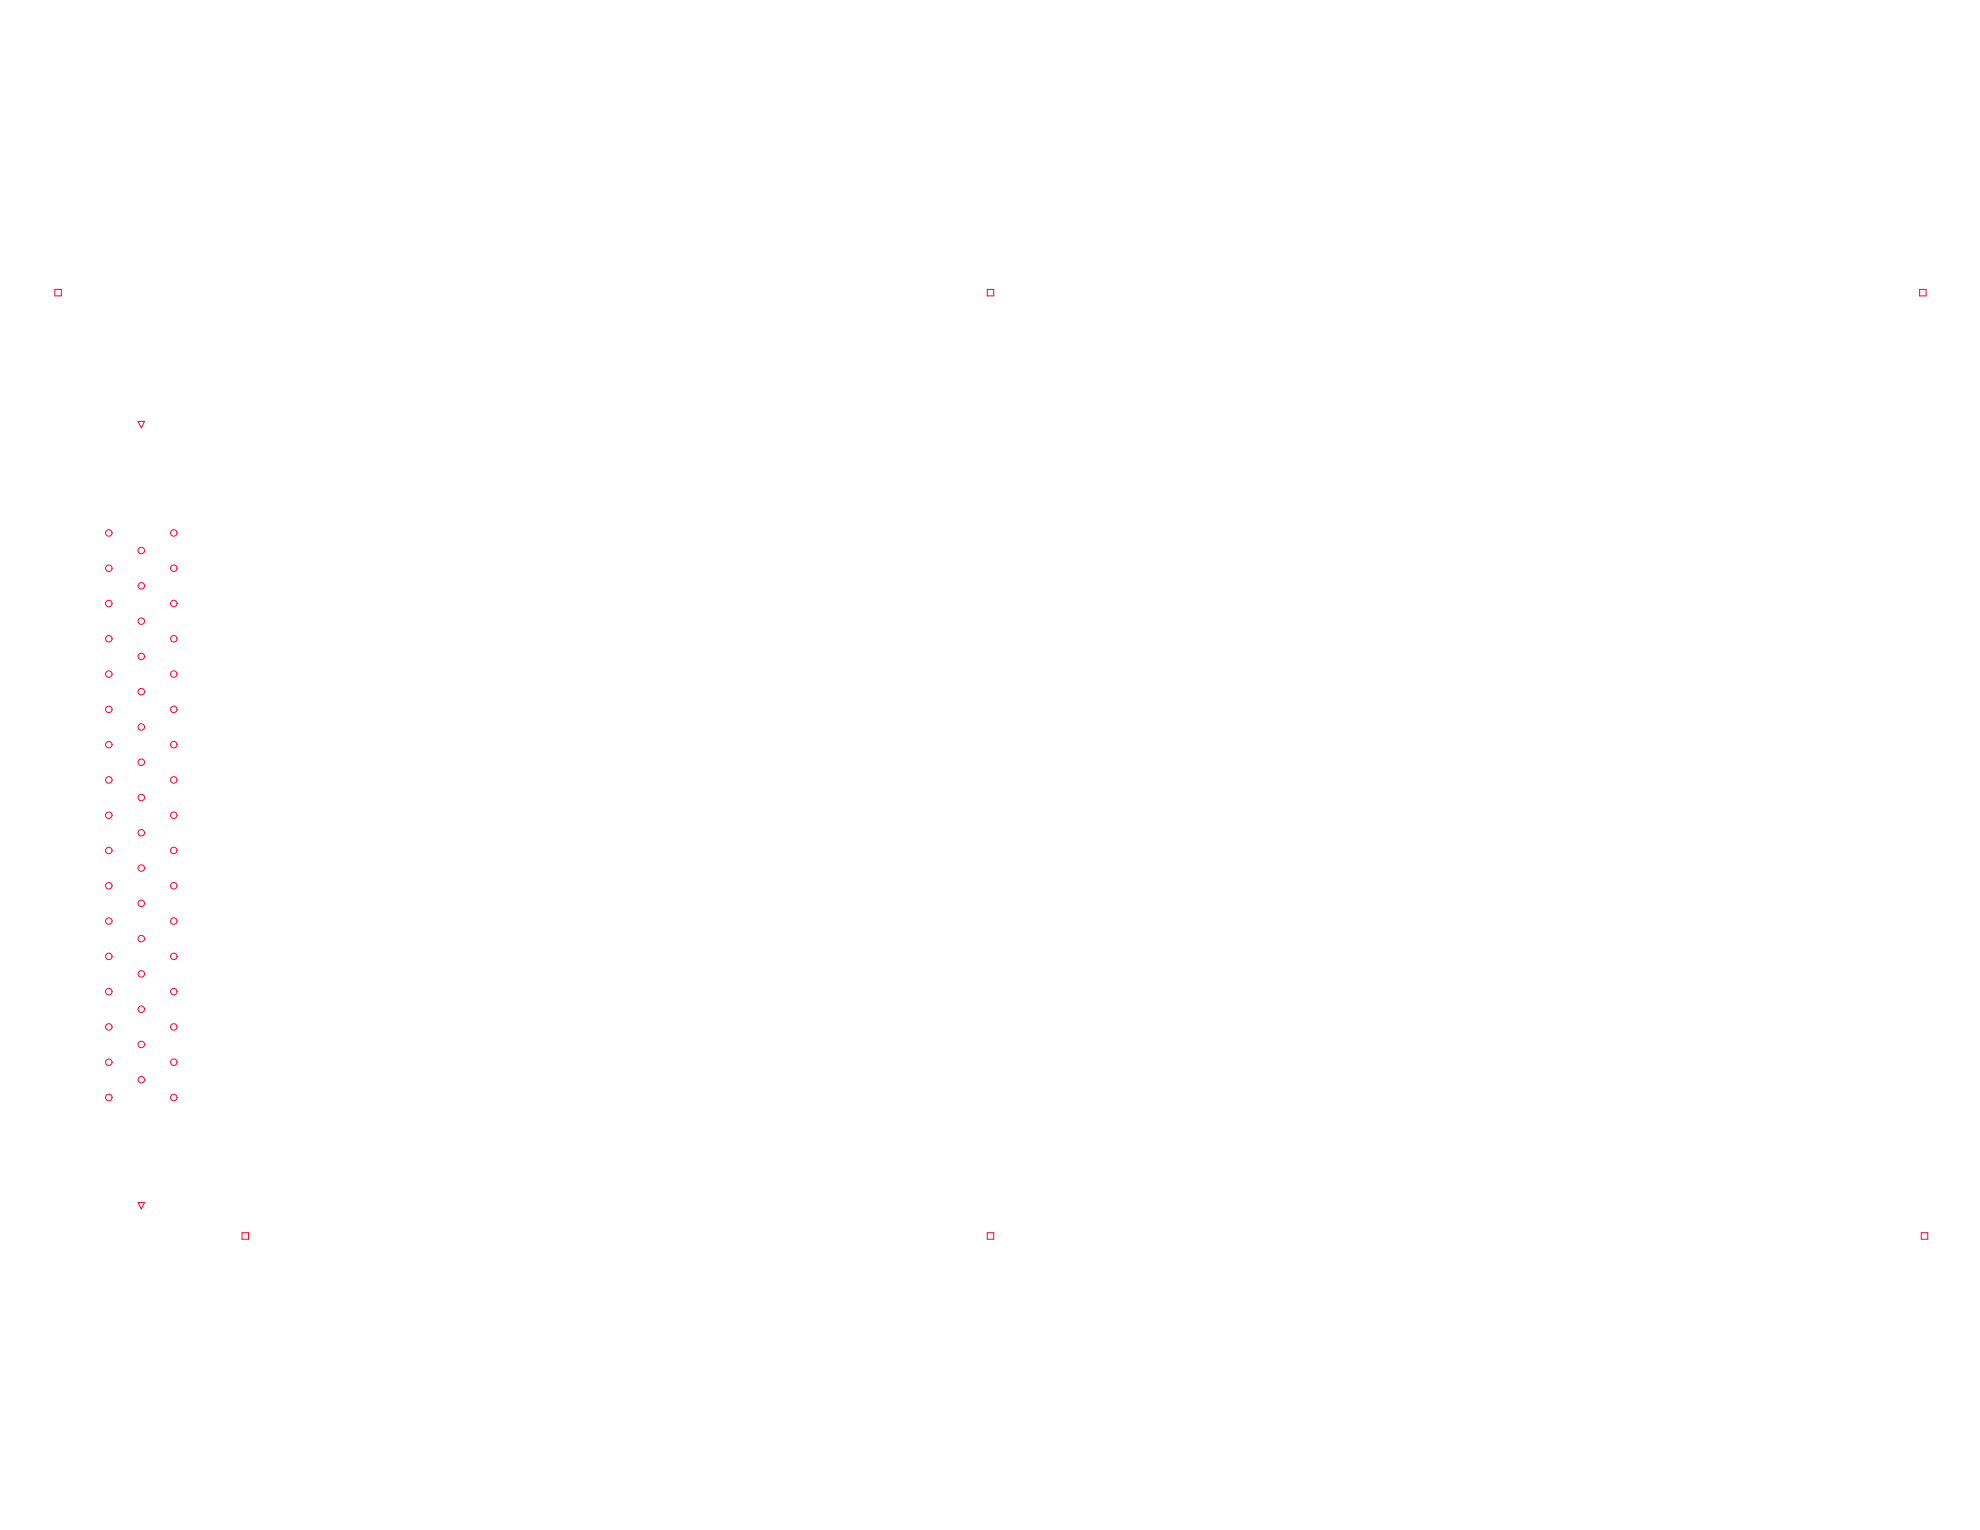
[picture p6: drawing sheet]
<svg xmlns="http://www.w3.org/2000/svg" width="279mm" height="216mm" viewBox="0 0 279 216" stroke-linecap="round" stroke-linejoin="round" font-family="sans-serif">
<g fill="none" stroke="#ff002a" stroke-width=".14">
<path d="M7.7 40.8h1v1h-1zM19.5 59.5h.9l-.5 .9zM139.3 40.8h.9v1h-.9zM270.9 40.8h.9v1h-.9zM19.5 169.7h.9l-.5 .9zM34.1 174h1v.9h-1zM139.3 174h.9v.9h-.9zM271.1 174h.9v.9h-.9z"/>
<circle cx="15.4" cy="75.2" r=".46"/>
<circle cx="19.9" cy="77.7" r=".46"/>
<circle cx="24.5" cy="75.2" r=".46"/>
<circle cx="15.4" cy="90.1" r=".46"/>
<circle cx="15.4" cy="95.1" r=".46"/>
<circle cx="15.4" cy="85.2" r=".46"/>
<circle cx="15.4" cy="80.2" r=".46"/>
<circle cx="19.9" cy="87.6" r=".46"/>
<circle cx="19.9" cy="92.6" r=".46"/>
<circle cx="19.9" cy="97.6" r=".46"/>
<circle cx="19.9" cy="82.7" r=".46"/>
<circle cx="24.5" cy="90.1" r=".46"/>
<circle cx="24.5" cy="95.1" r=".46"/>
<circle cx="24.5" cy="85.2" r=".46"/>
<circle cx="24.5" cy="80.2" r=".46"/>
<circle cx="15.4" cy="110.1" r=".46"/>
<circle cx="15.4" cy="105.1" r=".46"/>
<circle cx="15.4" cy="100.1" r=".46"/>
<circle cx="15.4" cy="115" r=".46"/>
<circle cx="19.9" cy="117.5" r=".46"/>
<circle cx="19.9" cy="112.5" r=".46"/>
<circle cx="19.9" cy="102.6" r=".46"/>
<circle cx="19.9" cy="107.6" r=".46"/>
<circle cx="24.5" cy="110.1" r=".46"/>
<circle cx="24.5" cy="105.1" r=".46"/>
<circle cx="24.5" cy="100.1" r=".46"/>
<circle cx="24.5" cy="115" r=".46"/>
<circle cx="15.4" cy="139.9" r=".46"/>
<circle cx="15.4" cy="130" r=".46"/>
<circle cx="15.4" cy="125" r=".46"/>
<circle cx="15.4" cy="120" r=".46"/>
<circle cx="15.4" cy="135" r=".46"/>
<circle cx="19.9" cy="122.5" r=".46"/>
<circle cx="19.9" cy="127.5" r=".46"/>
<circle cx="19.9" cy="132.5" r=".46"/>
<circle cx="19.9" cy="137.4" r=".46"/>
<circle cx="24.5" cy="139.9" r=".46"/>
<circle cx="24.5" cy="130" r=".46"/>
<circle cx="24.5" cy="125" r=".46"/>
<circle cx="24.5" cy="120" r=".46"/>
<circle cx="24.5" cy="135" r=".46"/>
<circle cx="15.4" cy="144.9" r=".46"/>
<circle cx="15.4" cy="154.9" r=".46"/>
<circle cx="15.4" cy="149.9" r=".46"/>
<circle cx="19.9" cy="147.4" r=".46"/>
<circle cx="19.9" cy="142.4" r=".46"/>
<circle cx="19.9" cy="152.4" r=".46"/>
<circle cx="24.5" cy="144.9" r=".46"/>
<circle cx="24.5" cy="154.9" r=".46"/>
<circle cx="24.5" cy="149.9" r=".46"/>
</g>
</svg>
